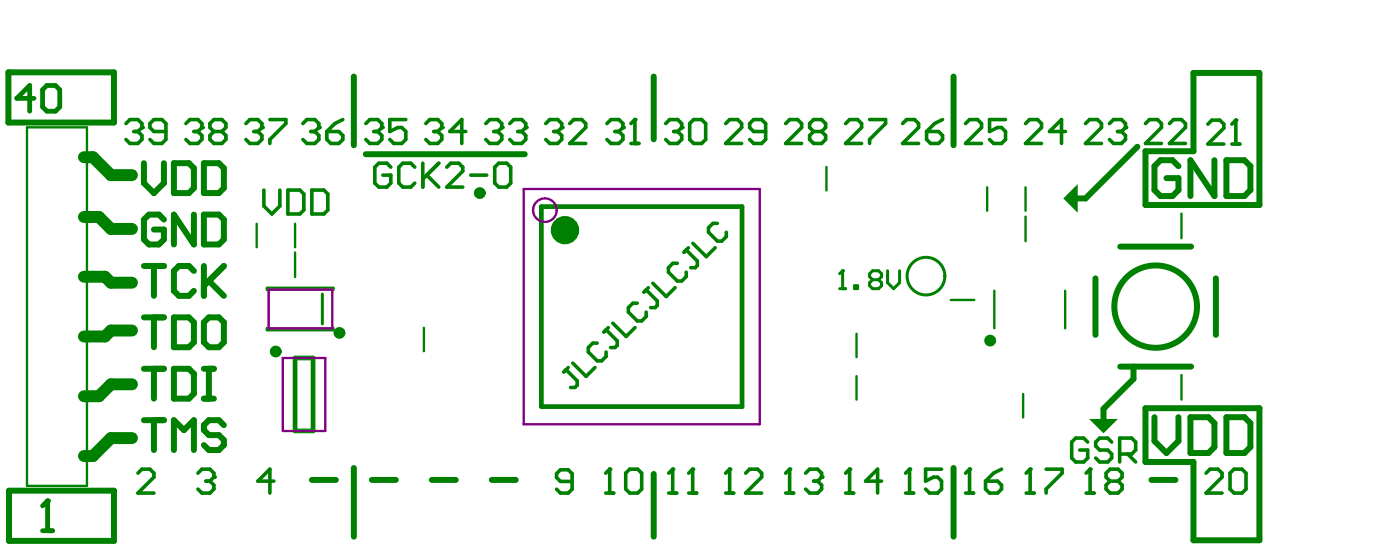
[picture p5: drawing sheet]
<svg xmlns="http://www.w3.org/2000/svg" width="99mm" height="39mm" viewBox="0 0 99 39" stroke-linecap="round" stroke-linejoin="round" font-family="sans-serif">
<g fill="#008000">
<path d="M75 14l1-1v2z"/>
<path d="M76.8 29.6h2.1l-1 1z"/>
</g>
<path d="M5.9 19.5h1.5l.4 .4h1.5M5.9 11.1h.7l1.2 1.3h1.5M5.9 15.3h1.1l.8 .9h1.5M9.3 27.1h-1.5l-.8 .9h-1.1M9.3 23.3h-1.5l-.4 .4h-1.5M9.3 30.9h-1.5l-1.2 1.3h-.7" fill="none" stroke="#008000" stroke-width=".84"/>
<g fill="none" stroke="#008000" stroke-width=".17">
<path d="M1.9 9h4.2v25.3h-4.2zM18.1 15.8v1.6M20.8 15.8v1.6M20.8 17.8v1.8M58.3 11.8v1.6M69.6 13.2v1.7M72.4 13.2v1.7M72.4 15.3v1.7M83.4 15.1v1.7M29.9 23.1v1.7M60.4 23.5v1.7M60.4 26.5v1.7"/>
<path d="M67.1 21.2h1.6M70.2 20.5v2.7M72.2 27.8v1.7M75.2 20.5v2.7M83.4 26.5v1.7"/>
</g>
<path d="M18.9 20.5v-.2h4.6v.2M18.9 23.2v.1h4.6v-.1M22.7 20.7v2.2" fill="none" stroke="#008000" stroke-width=".21"/>
<g fill="none" stroke="#008000" stroke-width=".42">
<path d="M.6 5.1h7.4v3.5h-7.4zM25 5.4v4.8M25.8 10.9h11.2M46.1 5.4v4.4M67.3 5.4v4.8M77.3 19.6v4M79 17.4h5M80.2 10.4l-3.6 3.6h-.9M84.2 5.1h4.7v9.4h-8.1v-3.8h3.4zM85.8 19.6v4M.6 34.6h7.4v3.6h-7.4zM25 33v4.9"/>
<path d="M26.2 33.9h1.7M46.1 33.4v4.5M67.3 33v4.9M79 25.9h5M80 25.9v.8l-2.1 2.1v.8M80.8 28.8h8.1v9.3h-4.7v-5.5h-3.4z"/>
</g>
<path d="M38.2 14.6h14.2v14.1h-14.2zM20.8 25.3h1.3v5.1h-1.3z" fill="none" stroke="#008000" stroke-width=".33"/>
<g fill="none" stroke="#008000" stroke-width=".25">
<path d="M9.7 33.4l.3-.3h.6l.3 .3v.3l-1.2 1.1h1.2M40.4 34h-.9l-.2-.3v-.3l.2-.3h.6l.3 .3v1.1l-.3 .3h-.6l-.2-.3M42.7 34.8h.6M43 33.1h.1M43 33.1v1.7M43 33.1l-.3 .3M44.1 33.4l.3-.3h.6l.3 .3v1.1l-.3 .3h-.6l-.3-.3zM59.7 34.8h.5M59.9 33.1h.1M59.9 33.1v1.7M59.9 33.1l-.2 .3M62.2 33.9h-1.1l.8-.8v1.7"/>
<path d="M76.6 34.8h.6M76.9 33.1h.1M76.9 33.1v1.7M76.9 33.1l-.3 .3M78.3 33.9l-.3 .3v.3l.3 .3h.6l.3-.3v-.3l-.3-.3M78.3 33.9l-.3-.2v-.3l.3-.3h.6l.3 .3v.3l-.3 .2M78.3 33.9h.6"/>
</g>
<path d="M3 37.4h.7M3.4 35.3v2.1" fill="none" stroke="#008000" stroke-width=".34"/>
<circle cx="3.4" cy="35.3" r=".17" fill="#008000"/>
<path d="M2.4 6.9h-1.2l.9-.9v1.8M3 6.3l.3-.3h.6l.3 .3v1.2l-.3 .3h-.6l-.3-.3zM3.4 35.3l-.4 .4" fill="none" stroke="#008000" stroke-width=".34"/>
<g fill="none" stroke="#008000" stroke-width=".25">
<path d="M8.9 8.7l.3-.3h.5l.3 .3v.3M9.4 9.3h.3M9.7 9.3l.3 .3v.2l-.3 .3h-.5l-.3-.3M10 9h.1M10 9l-.3 .3M11.7 9.3h-.8l-.3-.3v-.3l.3-.3h.5l.3 .3v1.1l-.3 .3h-.5l-.3-.3M13.1 8.7l.3-.3h.6l.2 .3v.3M13.7 9.3h.3M14 9.3l.2 .3v.2l-.2 .3h-.6l-.3-.3M14.2 9h.1M14.2 9l-.2 .3M15.1 9.3l-.3-.3v-.3l.3-.3h.6l.2 .3v.3l-.2 .3"/>
<path d="M15.1 9.3h.6M15.1 9.3l-.3 .3v.2l.3 .3h.6l.2-.3v-.2l-.2-.3M17.3 8.7l.3-.3h.6l.3 .3v.3M17.9 9.3h.3M18.2 9.3l.3 .3v.2l-.3 .3h-.6l-.3-.3M18.5 9h.1M18.5 9l-.3 .3M18.6 13.4v1.1l.6 .6 .5-.6v-1.1M19 8.4h1.2v.3l-1.2 1.1v.3M20.3 13.4h.9l.2 .3v1.1l-.2 .3h-.9zM21.4 8.7l.3-.3h.5l.3 .3v.3M21.9 9.3h.3"/>
<path d="M22 13.4h.8l.3 .3v1.1l-.3 .3h-.8zM22.2 9.3l.3 .3v.2l-.3 .3h-.5l-.3-.3M22.5 9h.1M22.5 9l-.3 .3M23.1 9.3h.8l.3 .3v.2l-.3 .3h-.6l-.2-.3zM24.2 8.4l-.6 .3-.5 .6M25.8 8.7l.3-.3h.6l.2 .3v.3M26.4 9.3h.3M26.7 9.3l.2 .3v.2l-.2 .3h-.6l-.3-.3M26.9 9h.1M26.9 9l-.2 .3M27.6 11.8l-.3-.3h-.6l-.3 .3v1.1l.3 .3h.6l.3-.3v-.5h-.6"/>
<path d="M28.6 8.4h-1.1v.9l.6-.3h.2l.3 .3v.5l-.3 .3h-.5l-.3-.3M29.3 11.8l-.3-.3h-.6l-.3 .3v1.1l.3 .3h.6l.3-.3M29.8 11.5v1.7M30 8.7l.3-.3h.6l.3 .3v.3M30.1 12.4l.9 .8M30.6 9.3h.3M30.9 9.3l.3 .3v.2l-.3 .3h-.6l-.3-.3M31 11.5l-1.2 1.1M31.2 9h.1M31.2 9l-.3 .3M31.5 11.8l.3-.3h.6l.3 .3v.3l-1.2 1.1h1.2M32.9 9.3h-1.2l.9-.9v1.7"/>
<path d="M33.2 12.4h1.1M34.3 8.7l.3-.3h.5l.3 .3v.3M34.8 9.3h.3M34.9 11.8l.3-.3h.6l.2 .3v1.1l-.2 .3h-.6l-.3-.3zM35.1 9.3l.3 .3v.2l-.3 .3h-.5l-.3-.3M35.4 9h.1M35.4 9l-.3 .3M36 8.7l.2-.3h.6l.3 .3v.3M36.5 9.3h.3M36.8 9.3l.3 .3v.2l-.3 .3h-.6l-.2-.3M37.1 9h.1M37.1 9l-.3 .3"/>
<path d="M38.5 8.7l.3-.3h.6l.2 .3v.3M39.1 9.3h.3M39.4 9.3l.2 .3v.2l-.2 .3h-.6l-.3-.3M39.6 9h.1M39.6 9l-.2 .3M40.2 8.7l.3-.3h.5l.3 .3v.3l-1.1 1.1h1.1M42.8 8.7l.3-.3h.6l.2 .3v.3M43.4 9.3h.3M43.7 9.3l.2 .3v.2l-.2 .3h-.6l-.3-.3M43.9 9h.1M43.9 9l-.2 .3M44.5 10.1h.6"/>
<path d="M44.8 8.4h.1M44.8 8.4v1.7M44.8 8.4l-.3 .3M46.1 20l.9 .9 .6-.6M47 8.7l.3-.3h.5l.3 .3v.3M47.5 9.3h.3M47.8 18.6h-.3l-.3 .3v.3l.6 .6h.3l.3-.3v-.3M47.8 9.3l.3 .3v.2l-.3 .3h-.5l-.3-.3M48.1 9h.1M48.1 9l-.3 .3M48.4 17.6l.8 .8v.3l-.2 .2h-.3M48.6 17.5l-.3 .3"/>
<path d="M48.7 8.7l.2-.3h.6l.3 .3v1.1l-.3 .3h-.6l-.2-.3zM48.9 17.2l.9 .9 .7-.6M50.6 15.8h-.3l-.3 .3v.3l.6 .6h.3l.3-.3v-.3M51.2 8.7l.3-.3h.5l.3 .3v.3l-1.1 1.1h1.1M54 9.3h-.8l-.3-.3v-.3l.3-.3h.5l.3 .3v1.1l-.3 .3h-.5l-.3-.3M55.4 8.7l.3-.3h.6l.3 .3v.3l-1.2 1.1h1.2M57.4 9.3l-.3-.3v-.3l.3-.3h.6l.3 .3v.3l-.3 .3M57.4 9.3h.6M57.4 9.3l-.3 .3v.2l.3 .3h.6l.3-.3v-.2l-.3-.3M59.7 8.7l.2-.3h.6l.3 .3v.3l-1.1 1.1h1.1M61.4 8.4h1.1v.3l-1.1 1.1v.3M63.7 8.7l.3-.3h.5l.3 .3v.3l-1.1 1.1h1.1"/>
<path d="M65.4 9.3h.8l.3 .3v.2l-.3 .3h-.5l-.3-.3zM66.5 8.4l-.6 .3-.5 .6M68.1 8.7l.3-.3h.6l.3 .3v.3l-1.2 1.1h1.2M70.9 8.4h-1.1v.9l.6-.3h.3l.2 .3v.5l-.2 .3h-.6l-.3-.3M72.4 8.7l.2-.3h.6l.3 .3v.3l-1.1 1.1h1.1M75.2 9.3h-1.2l.9-.9v1.7M76.6 8.7l.3-.3h.5l.3 .3v.3l-1.1 1.1h1.1M78.3 8.7l.3-.3h.5l.3 .3v.3M78.8 9.3h.3M79.1 9.3l.3 .3v.2l-.3 .3h-.5l-.3-.3M79.4 9h.1M79.4 9l-.3 .3"/>
<path d="M80.8 8.7l.3-.3h.6l.2 .3v.3l-1.1 1.1h1.1M82.5 8.7l.3-.3h.6l.2 .3v.3l-1.1 1.1h1.1M85.2 8.8l.3-.3h.6l.2 .3v.2l-1.1 1.2h1.1M86.9 10.2h.6M87.2 8.5h.1M87.2 8.5v1.7M87.2 8.5l-.3 .3M14 33.4l.2-.3h.6l.3 .3v.3M14.5 33.9h.3M14.8 33.9l.3 .3v.3l-.3 .3h-.6l-.2-.3M15.1 33.7h.1M15.1 33.7l-.3 .2"/>
<path d="M19.3 33.9h-1.1l.8-.8v1.7M39.9 26.1l.8 .8v.3l-.1 .1h-.3M40.1 25.9l-.3 .3M40.4 25.6l1 1 .6-.7M42.1 24.2h-.3l-.3 .3v.3l.6 .7h.4l.3-.4v-.3M42.9 23.1l-.3 .3 .2-.1 .8 .8v.3l-.2 .1h-.3M43.2 22.8l1 .9 .6-.6M45 21.4h-.4l-.3 .3v.3l.7 .6h.3l.3-.3v-.3M45.6 20.5l.8 .7v.3l-.2 .2h-.3M45.7 20.3l-.3 .3M47.2 34.8h.5M47.5 33.1h.1"/>
<path d="M47.5 33.1v1.7M47.5 33.1l-.3 .3M48.6 34.8h.6M48.9 33.1h.1M48.9 33.1v1.7M48.9 33.1l-.3 .3M51.2 34.8h.6M51.5 33.1h.1M51.5 33.1v1.7M51.5 33.1l-.3 .3M52.6 33.4l.3-.3h.6l.2 .3v.3l-1.1 1.1h1.1M55.4 34.8h.6"/>
<path d="M55.7 33.1h.1M55.7 33.1v1.7M55.7 33.1l-.3 .3M56.8 33.4l.3-.3h.6l.3 .3v.3M57.4 33.9h.3M57.7 33.9l.3 .3v.3l-.3 .3h-.6l-.3-.3M58 33.7h.1M58 33.7l-.3 .2M63.9 34.8h.6M64.2 33.1h.1M64.2 33.1v1.7M64.2 33.1l-.3 .3"/>
<path d="M66.4 33.1h-1.1v.8l.6-.2h.3l.2 .2v.6l-.2 .3h-.6l-.3-.3M68.1 34.8h.6M68.4 33.1h.1M68.4 33.1v1.7M68.4 33.1l-.3 .3M69.5 33.9h.9l.3 .3v.3l-.3 .3h-.6l-.3-.3zM70.7 33.1l-.6 .3-.6 .5M72.4 34.8h.6M72.7 33.1h.1M72.7 33.1v1.7M72.7 33.1l-.3 .3M73.8 33.1h1.1v.3l-1.1 1.1v.3"/>
<path d="M76.7 31.2l-.2-.3h-.6l-.3 .3v1.1l.3 .3h.6l.2-.3v-.5h-.5M78.4 31.2l-.2-.3h-.6l-.3 .3v.3l.3 .3h.6l.2 .2v.3l-.2 .3h-.6l-.3-.3M79 32h.8l.3-.2v-.6l-.3-.3h-.8v1.7M79.6 32l.5 .6M85.1 33.4l.3-.3h.5l.3 .3v.3l-1.1 1.1h1.1M86.8 33.4l.3-.3h.5l.3 .3v1.1l-.3 .3h-.5l-.3-.3z"/>
</g>
<g fill="none" stroke="#008000" stroke-width=".42">
<path d="M10.2 18.8h1.4M10.2 11.5v1.4l.7 .7 .7-.7v-1.4M10.9 18.8v2.1M11.6 15.5l-.4-.4h-.7l-.3 .4v1.4l.3 .3h.7l.4-.3v-.7h-.7M12.3 11.5h1l.4 .4v1.4l-.4 .3h-1zM13.7 15.1v2.1l-1.4-2.1v2.1M13.7 19.1l-.4-.3h-.7l-.3 .3v1.4l.3 .4h.7l.4-.4M14.4 11.5h1l.4 .4v1.4l-.4 .3h-1zM14.4 15.1h1l.4 .4v1.4l-.4 .3h-1zM14.4 18.8v2.1M14.7 19.8l1.1 1.1M15.8 18.8l-1.4 1.4"/>
<path d="M83.1 11.7l-.4-.4h-.8l-.4 .4v1.7l.4 .4h.8l.4-.4v-.8h-.8M85.7 11.3v2.5l-1.7-2.5v2.5M86.5 11.3h1.3l.4 .4v1.7l-.4 .4h-1.3zM10.2 29.6h1.4M10.2 26h1.4M10.2 22.4h1.4M10.9 22.4v2.1M10.9 26v2.1M10.9 29.6v2.2M12.3 22.4h1l.4 .3v1.4l-.4 .4h-1zM12.3 26h1l.4 .4v1.4l-.4 .3h-1zM12.3 31.8v-2.2l.7 .7 .7-.7v2.2"/>
<path d="M14.4 22.7l.3-.3h.7l.4 .3v1.4l-.4 .4h-.7l-.3-.4zM14.4 26h.7M14.4 28.1h.7M14.7 26v2.1M15.8 30l-.4-.4h-.7l-.3 .4v.3l.3 .4h.7l.4 .4v.3l-.4 .4h-.7l-.3-.4M22 33.9h1.7M30.5 33.9h1.7M34.7 33.9h1.7M81.2 33.9h1.7M81.5 29.4v1.7l.8 .9 .8-.9v-1.7M84 29.4h1.3l.4 .5v1.6l-.4 .5h-1.3zM86.5 29.4h1.3l.4 .5v1.6l-.4 .5h-1.3z"/>
<circle cx="33.9" cy="13.6" r=".21"/>
<circle cx="19.5" cy="24.8" r=".21"/>
<circle cx="24" cy="23.5" r=".21"/>
<circle cx="69.9" cy="24" r=".21"/>
<circle cx="81.5" cy="21.6" r="2.91"/>
</g>
<g fill="none" stroke="#008000" stroke-width=".21">
<path d="M59.5 19.1h.1M59.5 19.1v1.3M59.5 19.1l-.3 .2M61.6 19.7l-.2 .2v.3l.2 .2h.4l.2-.2v-.3l-.2-.2M61.6 19.7l-.2-.2v-.2l.2-.2h.4l.2 .2v.2l-.2 .2M61.6 19.7h.4M62.6 19.1v.8l.4 .5 .5-.5v-.8M59.2 20.4h.5M60.3 20.2h.2v.2h-.2z"/>
<circle cx="65.3" cy="19.5" r="1.33"/>
</g>
<circle cx="39.9" cy="16.2" r=".5" fill="none" stroke="#008000" stroke-width="1"/>
<g fill="none" stroke="#800080" stroke-width=".17">
<path d="M36.9 13.3h16.7v16.6h-16.7zM19 20.4h4.4v2.8h-4.4zM20 25.3h3v5.1h-3z"/>
<circle cx="38.4" cy="14.8" r=".83"/>
</g>
</svg>
